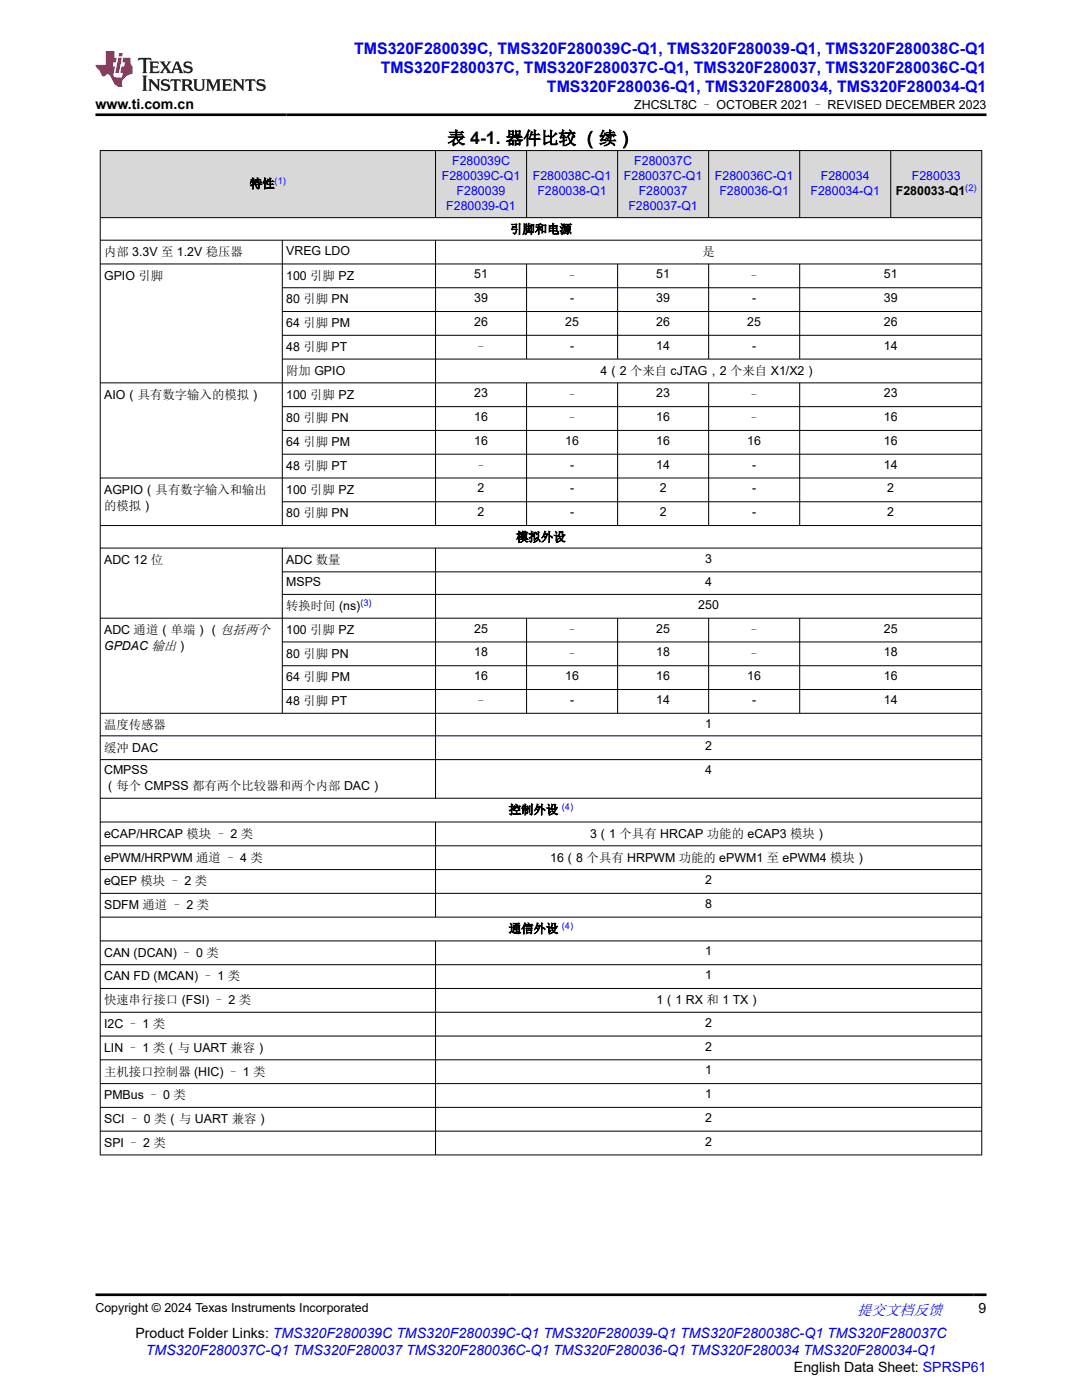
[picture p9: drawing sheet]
<svg xmlns="http://www.w3.org/2000/svg" width="216mm" height="279mm" viewBox="0 0 216 279" stroke-linecap="round" stroke-linejoin="round" font-family="sans-serif">
<defs><g id="words">
<text font-size="3.5" x="89.3" y="28.8">表 4-1. 器件比较 （续）</text>
<g font-size="3.2" fill="#00f">
<text x="70.7" y="10.7">TMS320F280039C, TMS320F280039C-Q1, TMS320F280039-Q1, TMS320F280038C-Q1</text>
<text x="76" y="14.5">TMS320F280037C, TMS320F280037C-Q1, TMS320F280037, TMS320F280036C-Q1</text>
<text x="109.1" y="18.3">TMS320F280036-Q1, TMS320F280034, TMS320F280034-Q1</text>
</g>
<text font-size="3" fill="#00f" x="171" y="262.4">提交文档反馈</text>
<g font-size="2.8">
<text x="19" y="21.7">www.ti.com.cn</text>
<text x="195.3" y="262.1">9</text>
<text x="27" y="266.9">Product Folder Links: TMS320F280039C TMS320F280039C-Q1 TMS320F280039-Q1 TMS320F280038C-Q1 TMS320F280037C</text>
<text x="158.4" y="273.7">English Data Sheet: SPRSP61</text>
</g>
<text font-size="2.8" fill="#00f" x="29.1" y="270.3">TMS320F280037C-Q1 TMS320F280037 TMS320F280036C-Q1 TMS320F280036-Q1 TMS320F280034 TMS320F280034-Q1</text>
<g font-size="2.5">
<text x="126.5" y="21.8">ZHCSLT8C – OCTOBER 2021 – REVISED DECEMBER 2023</text>
<text x="49.9" y="37.5">特性</text>
<text x="178.8" y="38.9">F280033-Q1</text>
<text x="101.8" y="46.6">引脚和电源</text>
<text x="20.8" y="51.1">内部 3.3V 至 1.2V 稳压器</text>
<text x="57.1" y="50.8">VREG LDO</text>
<text x="140.2" y="51.1">是</text>
<text x="20.8" y="55.8">GPIO 引脚</text>
<text x="57.1" y="55.8">100 引脚 PZ</text>
<text x="94.6" y="55.6">51</text>
<text x="112.9" y="55.8">–</text>
<text x="130.9" y="55.6">51</text>
<text x="149.3" y="55.8">–</text>
<text x="176.4" y="55.6">51</text>
<text x="57.1" y="60.6">80 引脚 PN</text>
<text x="57.1" y="65.3">64 引脚 PM</text>
<text x="94.6" y="60.3">39</text>
<text x="94.6" y="65.1">26</text>
<text x="112.8" y="65.1">25</text>
<text x="113.7" y="60.3">-</text>
<text x="130.9" y="60.3">39</text>
<text x="130.9" y="65.1">26</text>
<text x="149.1" y="65.1">25</text>
<text x="150.1" y="60.3">-</text>
<text x="176.4" y="60.3">39</text>
<text x="176.4" y="65.1">26</text>
<text x="57.1" y="70.1">48 引脚 PT</text>
<text x="94.8" y="70.1">–</text>
<text x="113.7" y="69.8">-</text>
<text x="130.9" y="69.8">14</text>
<text x="150.1" y="69.8">-</text>
<text x="176.4" y="69.8">14</text>
<text x="57.1" y="74.8">附加 GPIO</text>
<text x="119.8" y="74.8">4（2 个来自 cJTAG，2 个来自 X1/X2）</text>
<text x="20.8" y="79.5">AIO（具有数字输入的模拟）</text>
<text x="57.1" y="79.5">100 引脚 PZ</text>
<text x="94.6" y="79.3">23</text>
<text x="112.9" y="79.5">–</text>
<text x="130.9" y="79.3">23</text>
<text x="149.3" y="79.5">–</text>
<text x="176.4" y="79.3">23</text>
<text x="57.1" y="84.3">80 引脚 PN</text>
<text x="57.1" y="89">64 引脚 PM</text>
<text x="94.6" y="84">16</text>
<text x="94.6" y="88.8">16</text>
<text x="112.8" y="88.8">16</text>
<text x="112.9" y="84.3">–</text>
<text x="130.9" y="84">16</text>
<text x="130.9" y="88.8">16</text>
<text x="149.1" y="88.8">16</text>
<text x="149.3" y="84.3">–</text>
<text x="176.4" y="84">16</text>
<text x="176.4" y="88.8">16</text>
<text x="57.1" y="93.8">48 引脚 PT</text>
<text x="94.8" y="93.8">–</text>
<text x="113.7" y="93.5">-</text>
<text x="130.9" y="93.5">14</text>
<text x="150.1" y="93.5">-</text>
<text x="176.4" y="93.5">14</text>
<text x="20.8" y="98.5">AGPIO（具有数字输入和输出</text>
<text x="20.8" y="101.7">的模拟）</text>
<text x="57.1" y="98.5">100 引脚 PZ</text>
<text x="95.3" y="98.3">2</text>
<text x="113.7" y="98.3">-</text>
<text x="131.6" y="98.3">2</text>
<text x="150.1" y="98.3">-</text>
<text x="177" y="98.3">2</text>
<text x="57.1" y="103.3">80 引脚 PN</text>
<text x="95.3" y="103">2</text>
<text x="113.7" y="103">-</text>
<text x="131.6" y="103">2</text>
<text x="150.1" y="103">-</text>
<text x="177" y="103">2</text>
<text x="20.8" y="112.5">ADC 12 位</text>
<text x="57.1" y="112.5">ADC 数量</text>
<text x="103" y="108">模拟外设</text>
<text x="140.7" y="112.3">3</text>
<text x="57.1" y="117">MSPS</text>
<text x="140.7" y="117">4</text>
<text x="57.1" y="121.8">转换时间 (ns)</text>
<text x="139.3" y="121.5">250</text>
<text x="20.8" y="126.5">ADC 通道（单端）（包括两个</text>
<text x="20.8" y="129.7">GPDAC 输出）</text>
<text x="57.1" y="126.5">100 引脚 PZ</text>
<text x="57.1" y="131.3">80 引脚 PN</text>
<text x="94.6" y="126.3">25</text>
<text x="94.6" y="131">18</text>
<text x="112.9" y="126.5">–</text>
<text x="112.9" y="131.3">–</text>
<text x="130.9" y="126.3">25</text>
<text x="130.9" y="131">18</text>
<text x="149.3" y="126.5">–</text>
<text x="149.3" y="131.3">–</text>
<text x="176.4" y="126.3">25</text>
<text x="176.4" y="131">18</text>
<text x="57.1" y="136">64 引脚 PM</text>
<text x="94.6" y="135.8">16</text>
<text x="112.8" y="135.8">16</text>
<text x="130.9" y="135.8">16</text>
<text x="149.1" y="135.8">16</text>
<text x="176.4" y="135.8">16</text>
<text x="57.1" y="140.7">48 引脚 PT</text>
<text x="94.8" y="140.7">–</text>
<text x="113.7" y="140.5">-</text>
<text x="130.9" y="140.5">14</text>
<text x="150.1" y="140.5">-</text>
<text x="176.4" y="140.5">14</text>
<text x="20.8" y="145.5">温度传感器</text>
<text x="20.8" y="150">缓冲 DAC</text>
<text x="140.7" y="145.2">1</text>
<text x="140.7" y="149.7">2</text>
<text x="20.8" y="154.5">CMPSS</text>
<text x="140.7" y="154.5">4</text>
<text x="20.8" y="157.7">（每个 CMPSS 都有两个比较器和两个内部 DAC）</text>
<text x="20.8" y="167.2">eCAP/HRCAP 模块 – 2 类</text>
<text x="101.5" y="162.4">控制外设</text>
<text x="117.7" y="167.2">3（1 个具有 HRCAP 功能的 eCAP3 模块）</text>
<text x="20.8" y="171.9">ePWM/HRPWM 通道 – 4 类</text>
<text x="109.8" y="171.9">16（8 个具有 HRPWM 功能的 ePWM1 至 ePWM4 模块）</text>
<text x="20.8" y="176.7">eQEP 模块 – 2 类</text>
<text x="140.7" y="176.4">2</text>
<text x="20.8" y="181.4">SDFM 通道 – 2 类</text>
<text x="140.7" y="181.2">8</text>
<text x="20.8" y="190.9">CAN (DCAN) – 0 类</text>
<text x="101.5" y="186.2">通信外设</text>
<text x="140.7" y="190.7">1</text>
<text x="20.8" y="195.7">CAN FD (MCAN) – 1 类</text>
<text x="140.7" y="195.4">1</text>
<text x="20.8" y="200.4">快速串行接口 (FSI) – 2 类</text>
<text x="131" y="200.4">1（1 RX 和 1 TX）</text>
<text x="20.8" y="205.2">I2C – 1 类</text>
<text x="20.8" y="209.9">LIN – 1 类（与 UART 兼容）</text>
<text x="140.7" y="204.9">2</text>
<text x="140.7" y="209.7">2</text>
<text x="20.8" y="214.6">主机接口控制器 (HIC) – 1 类</text>
<text x="140.7" y="214.4">1</text>
<text x="20.8" y="219.4">PMBus – 0 类</text>
<text x="140.7" y="219.1">1</text>
<text x="20.8" y="224.1">SCI – 0 类（与 UART 兼容）</text>
<text x="140.7" y="223.9">2</text>
<text x="20.8" y="228.9">SPI – 2 类</text>
<text x="140.7" y="228.6">2</text>
<text x="19" y="261.8">Copyright © 2024 Texas Instruments Incorporated</text>
</g>
<g font-size="2.5" fill="#00f">
<text x="88.2" y="35.9">F280039C-Q1</text>
<text x="90.2" y="32.9">F280039C</text>
<text x="106.3" y="35.9">F280038C-Q1</text>
<text x="124.5" y="35.9">F280037C-Q1</text>
<text x="126.6" y="32.9">F280037C</text>
<text x="142.7" y="35.9">F280036C-Q1</text>
<text x="163.8" y="35.9">F280034</text>
<text x="181.9" y="35.9">F280033</text>
<text x="89.1" y="41.8">F280039-Q1</text>
<text x="91.1" y="38.9">F280039</text>
<text x="107.2" y="38.9">F280038-Q1</text>
<text x="125.4" y="41.8">F280037-Q1</text>
<text x="127.4" y="38.9">F280037</text>
<text x="143.6" y="38.9">F280036-Q1</text>
<text x="161.7" y="38.9">F280034-Q1</text>
</g>
<g font-size="1.9" fill="#00f">
<text x="54.8" y="36.7">(1)</text>
<text x="192.6" y="38">(2)</text>
<text x="71.9" y="120.9">(3)</text>
<text x="112.1" y="161.6">(4)</text>
<text x="112.1" y="185.3">(4)</text>
</g>
</g></defs>
<g fill="#d8d8d8">
<path d="M20 30h175.9v13.4h-175.9z" fill-rule="evenodd"/>
<path d="M20.1 30.1h66.7v13.3h-66.7z" fill-rule="evenodd"/>
<path d="M87 30.1h18v13.3h-18z" fill-rule="evenodd"/>
<path d="M105.1 30.1h18.1v13.3h-18.1z" fill-rule="evenodd"/>
<path d="M123.3 30.1h18v13.3h-18z" fill-rule="evenodd"/>
<path d="M141.5 30.1h18v13.3h-18z" fill-rule="evenodd"/>
<path d="M159.6 30.1h18.1v13.3h-18.1z" fill-rule="evenodd"/>
<path d="M177.8 30.1h18v13.3h-18z" fill-rule="evenodd"/>
</g>
<g fill="none" stroke="#000" stroke-width=".2">
<path d="M19.9 30h176.1M20 30v200.6M86.9 30v13.5M105.1 30v13.5M123.2 30v13.5M141.4 30v13.5M159.6 30v13.5M177.7 30v13.5M195.9 30v200.6M19.9 43.4h176.1M19.9 47.9h176.1M19.9 52.7h176.1"/>
<path d="M56.3 47.9v57M56.3 57.4h139.7M86.9 47.9v57M105.1 52.7v19M123.2 52.7v19M141.4 52.7v19M159.6 52.7v19M56.3 62.2h139.7M56.3 66.9h139.7M56.3 71.7h139.7M105.1 76.4v28.5M123.2 76.4v28.5"/>
<path d="M141.4 76.4v28.5M159.6 76.4v28.5M196 76.4h-176.1M56.3 81.2h139.7M56.3 85.9h139.7M56.3 90.6h139.7M196 95.4h-176.1M19.9 104.9h176.1M19.9 109.4h176.1M56.3 109.4v33M56.3 100.1h139.7M56.3 114.1h139.7"/>
<path d="M56.3 118.6h139.7M86.9 109.4v50M19.9 123.4h176.1M56.3 128.1h139.7M56.3 132.9h139.7M56.3 137.6h139.7M105.1 123.4v19M123.2 123.4v19M141.4 123.4v19M159.6 123.4v19M19.9 146.9h176.1M19.9 151.6h176.1"/>
<path d="M19.9 159.3h176.1M196 142.4h-176.1M19.9 164.1h176.1M19.9 168.8h176.1M19.9 173.5h176.1M19.9 178.3h176.1M86.9 164.1v19M19.9 183h176.1M19.9 187.8h176.1M19.9 192.5h176.1M19.9 197.3h176.1M86.9 187.8v42.8"/>
<path d="M19.9 202h176.1M19.9 206.8h176.1M19.9 211.5h176.1M19.9 216.3h176.1M19.9 221h176.1M19.9 225.7h176.1M19.9 230.5h176.1"/>
</g>
<path d="M27.7 11.6l-.2 .5 .5-.2h.6v.1v2.2l-.2 .4h1l-.2-.4v-2.2v-.1h.5l.5 .2-.1-.5zM29.8 12.3l.2 .4v1.5l-.2 .4h1.9l.1-.6a1.08 1.08 0 0 1-1.3 .2v-.7h.6l.4 .2v-.7l-.4 .2h-.6v-.5l.2-.2a1 1 0 0 1 1 .3l-.1-.5zM31.8 12.3l1 1.1-1 1.2h.9l-.2-.2 .4-.8 .5 .8-.2 .2h1.6l-.2-.2 .1-.5h1l.1 .5-.1 .2h.9l-.2-.3-.8-2h-.5l-1 2.2-.8-1.1 .9-1.1h-.8l.2 .2-.5 .6-.3-.6 .1-.2zM35.2 12.7l.4 1h-.8zM36.8 12.4a.65 .65 0 0 0-.2 .7 .65 .65 0 0 0 .6 .5l.7 .1 .1 .3a.79 .79 0 0 1-.7 .4 .79 .79 0 0 1-.7-.5l.1 .7 .2-.1a.93 .93 0 0 0 1.1 .1 .93 .93 0 0 0 .4-1 1.46 1.46 0 0 0-1.2-.6l-.1-.3a1.09 1.09 0 0 1 1.2 .2l-.2-.6-.1 .1-.6-.2zM28.4 15.1l.2 .4v2.2l-.2 .4h1l-.2-.4v-2.2l.2-.4zM29.6 15.8l.2 .4v1.5l-.2 .4h.8l-.3-.4v-1.3l1.7 1.8v-2l.2-.4h-.8l.2 .2 .1 1.1-1.2-1.3zM32.3 15.9a.65 .65 0 0 0-.2 .8 .65 .65 0 0 0 .7 .4l.6 .2 .1 .2a.79 .79 0 0 1-.7 .4 .79 .79 0 0 1-.7-.5l.1 .7 .2-.1a.93 .93 0 0 0 1.1 .1 .93 .93 0 0 0 .4-.9 1.46 1.46 0 0 0-1.2-.6l-.1-.4a1.09 1.09 0 0 1 1.2 .2l-.2-.6-.1 .1-.6-.1zM34.1 15.8l-.1 .6a.63 .63 0 0 1 .7-.3l.1 1.6-.3 .4h1l-.2-.4v-1.6a.66 .66 0 0 1 .8 .3l-.1-.6zM36.2 15.8l.2 .4v1.5l-.2 .4h.9l-.2-.2v-.7h.5l.1 .2a.79 .79 0 0 0 1.2 .6l-1-.9a.61 .61 0 0 0 .6-.6 .61 .61 0 0 0-.5-.7zM36.9 16.1h.2a.47 .47 0 0 1 .5 .1 .47 .47 0 0 1 .1 .5l-.2 .1-.6 .1zM38.5 15.8l.2 .2a2.27 2.27 0 0 0 .4 2 1.04 1.04 0 0 0 1.7-.7v-1.3l.2-.2h-.8l.2 .4v1.1a.6 .6 0 0 1-.6 .6 .6 .6 0 0 1-.6-.6v-1.1l.3-.4zM41.1 15.8l.2 .4v1.5l-.2 .4h.7l-.2-.4v-1.4l.9 1.9 .8-1.9v1.4l-.2 .4h1l-.3-.4v-1.5l.3-.4h-.8l-.7 1.5-.7-1.5zM44.3 15.8l.2 .4v1.5l-.2 .4h1.9l.1-.6a1.09 1.09 0 0 1-1.3 .2v-.7h.6l.4 .2v-.6l-.4 .2h-.6v-.6l.2-.1a1.01 1.01 0 0 1 1 .3l-.1-.6zM46.4 15.8l.3 .4v1.5l-.3 .4h.8l-.2-.4v-1.3l1.6 1.8v-2l.2-.4h-.7l.2 .2v1.1l-1.2-1.3zM49 15.8l-.1 .6a.63 .63 0 0 1 .8-.3v1.6l-.3 .4h1l-.2-.4v-1.6a.66 .66 0 0 1 .8 .3l-.1-.6zM51.4 15.9a.65 .65 0 0 0-.2 .8 .65 .65 0 0 0 .6 .4l.6 .2 .2 .2a.79 .79 0 0 1-.8 .4 .79 .79 0 0 1-.6-.5l.1 .7 .2-.1a.93 .93 0 0 0 1 .1 .93 .93 0 0 0 .5-.9 1.46 1.46 0 0 0-1.3-.6l-.1-.4a1.09 1.09 0 0 1 1.3 .2l-.2-.6-.2 .1-.5-.1z" fill="#231f20"/>
<path d="M21.1 10.2v2.8h-2.1l.1 .3 .9 1a.95 .95 0 0 0 .9 .9 .59 .59 0 0 1 .6-.4 .59 .59 0 0 1 .5 .4l.4 .7a1.59 1.59 0 0 0 2.1 1.4 1.61 1.61 0 0 1 1-2.3l1-.3-.1-1.5a1.59 1.59 0 0 1-.4-1.7h-1.4l-.2 .9h.5l-.1 .9h-.5l-.2 1v.2l.4 .1-.2 .9h-.6a.73 .73 0 0 1-1.1-.7l.3-1.5h-.5l.2-.9h.5l.2-.9h-.5v-1.3zM23.6 11.5l-.6 3.1h.7l.6-3.1zM23.8 10.6l-.1 .6h.7l.1-.6z" fill="#ed1c24"/>
<path d="M19 22.9h177.8M19 258.4h177.8" fill="none" stroke="#000" stroke-width=".53"/>
<use href="#words"/>
</svg>
